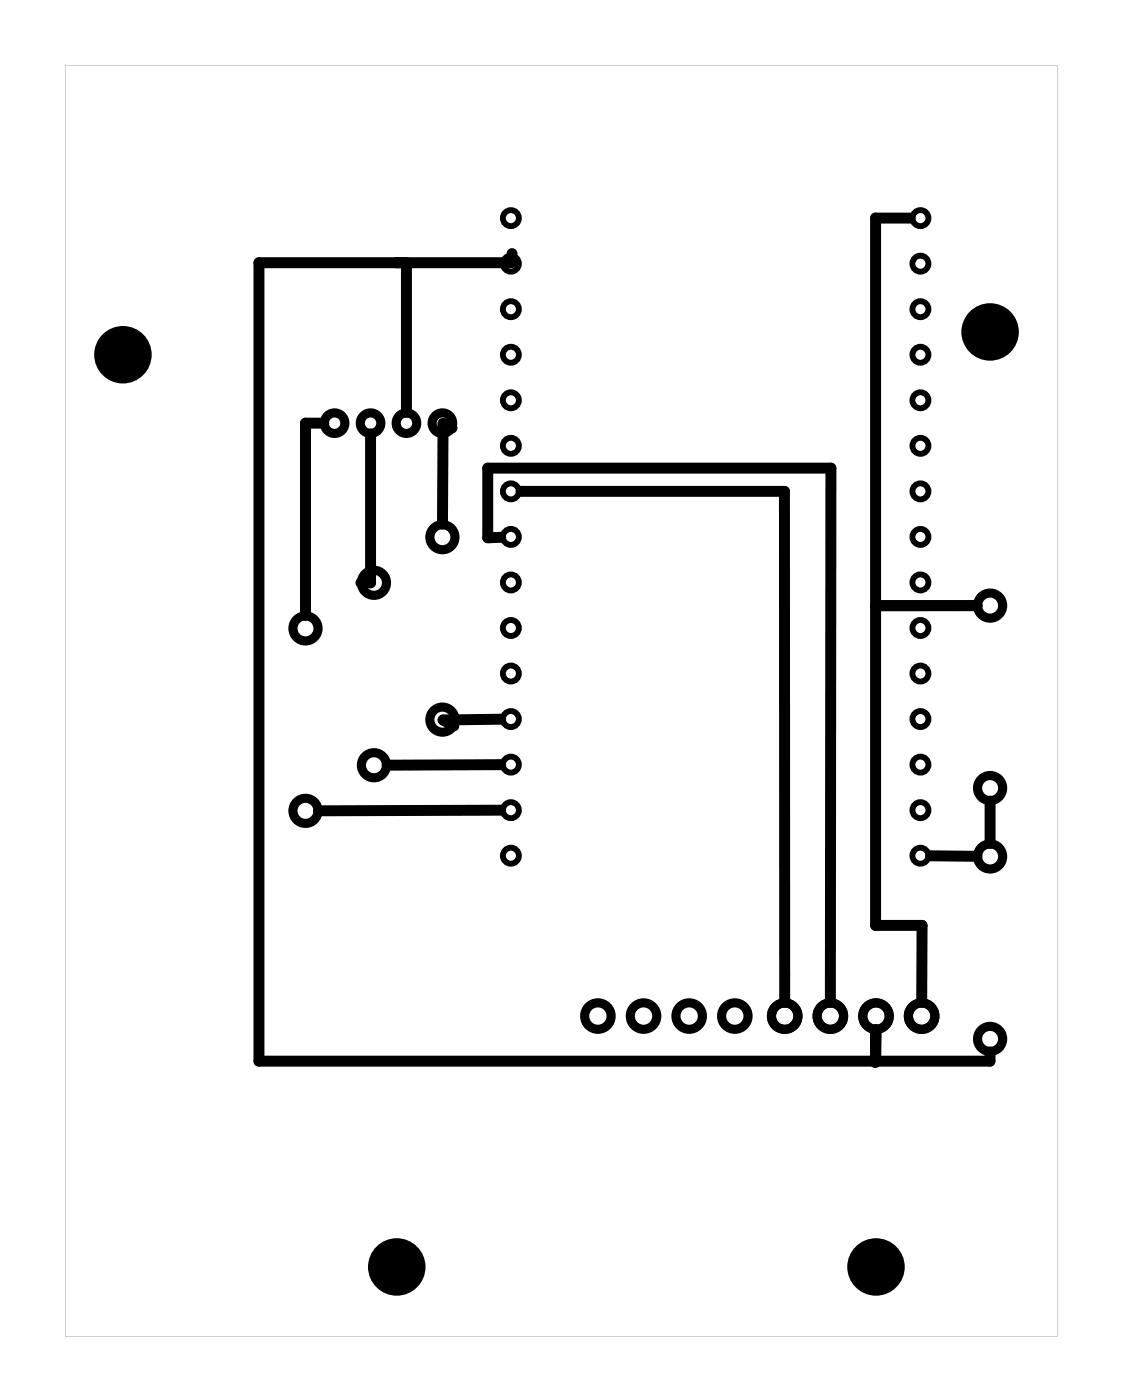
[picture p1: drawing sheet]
<svg xmlns="http://www.w3.org/2000/svg" width="62mm" height="78mm" viewBox="0 0 62 78" stroke-linecap="round" stroke-linejoin="round" font-family="sans-serif">
<path d="M3.6 3.6h55.2v70.8h-55.2zM3.6 3.6v70.8h55.2v-70.8z" fill="#000"/>
<g fill="none" stroke="#000" stroke-width=".32">
<circle cx="28.4" cy="17.2" r=".45"/>
<circle cx="28.4" cy="19.8" r=".45"/>
<circle cx="28.4" cy="14.7" r=".45"/>
<circle cx="28.4" cy="12.1" r=".45"/>
<circle cx="51.2" cy="17.2" r=".45"/>
<circle cx="51.2" cy="12.1" r=".45"/>
<circle cx="51.2" cy="14.7" r=".45"/>
<circle cx="51.2" cy="19.8" r=".45"/>
<circle cx="28.4" cy="22.3" r=".45"/>
<circle cx="28.4" cy="24.8" r=".45"/>
<circle cx="28.4" cy="37.5" r=".45"/>
<circle cx="28.4" cy="27.4" r=".45"/>
<circle cx="28.4" cy="29.9" r=".45"/>
<circle cx="28.4" cy="35" r=".45"/>
<circle cx="28.4" cy="32.4" r=".45"/>
<circle cx="51.2" cy="22.3" r=".45"/>
<circle cx="51.2" cy="24.8" r=".45"/>
<circle cx="51.2" cy="37.5" r=".45"/>
<circle cx="51.2" cy="29.9" r=".45"/>
<circle cx="51.2" cy="27.4" r=".45"/>
<circle cx="51.2" cy="35" r=".45"/>
<circle cx="51.2" cy="32.4" r=".45"/>
<circle cx="28.4" cy="40" r=".45"/>
<circle cx="28.4" cy="45.1" r=".45"/>
<circle cx="28.4" cy="47.7" r=".45"/>
<circle cx="28.4" cy="42.6" r=".45"/>
<circle cx="51.2" cy="40" r=".45"/>
<circle cx="51.2" cy="45.1" r=".45"/>
<circle cx="51.2" cy="47.7" r=".45"/>
<circle cx="51.2" cy="42.6" r=".45"/>
</g>
<g fill="none" stroke="#000" stroke-width=".51">
<circle cx="17" cy="35" r=".7"/>
<circle cx="18.6" cy="23.6" r=".57"/>
<circle cx="20.6" cy="23.6" r=".57"/>
<circle cx="20.8" cy="32.5" r=".7"/>
<circle cx="22.6" cy="23.6" r=".57"/>
<circle cx="24.6" cy="29.9" r=".7"/>
<circle cx="24.6" cy="23.6" r=".57"/>
<circle cx="55.1" cy="33.7" r=".7"/>
<circle cx="17" cy="45.2" r=".7"/>
<circle cx="20.8" cy="42.6" r=".7"/>
<circle cx="24.6" cy="40.1" r=".7"/>
<circle cx="33.3" cy="56.6" r=".74"/>
<circle cx="35.8" cy="56.6" r=".74"/>
<circle cx="38.4" cy="56.6" r=".74"/>
<circle cx="40.9" cy="56.6" r=".74"/>
<circle cx="43.7" cy="56.6" r=".74"/>
<circle cx="46.2" cy="56.6" r=".74"/>
<circle cx="48.8" cy="56.6" r=".74"/>
<circle cx="51.3" cy="56.6" r=".74"/>
<circle cx="55.1" cy="47.7" r=".7"/>
<circle cx="55.1" cy="43.9" r=".7"/>
<circle cx="55.1" cy="57.9" r=".7"/>
</g>
<g fill="#000">
<circle cx="6.8" cy="19.8" r="1.6"/>
<circle cx="55.1" cy="18.5" r="1.6"/>
<circle cx="22.1" cy="70.6" r="1.6"/>
<circle cx="48.8" cy="70.6" r="1.6"/>
</g>
<g fill="none" stroke="#000" stroke-width=".61">
<path d="M22.6 14.6v8.4M28.5 14.1l-.1 .5h-14v44.5h40.7v-.5M50.7 12.1h-2v39.4h2.6v4.3M18 23.6h-1v10.7M20.6 24.2v8.3h-.5M25.2 23.8l-.5-.2-.1 5.6M27.9 29.9h-.8v-3.8h19.1v29.7M29 27.4h14.7v28.4M54.4 33.7h-5.7M27.9 42.6h-6.4M27.9 45.1l-10.2 .1M27.9 40.1h-3.2l.6 .3"/>
<path d="M48.7 59.1v-1.7v1.8M51.8 47.7h2.6M55.1 44.6v2.4"/>
</g>
</svg>
